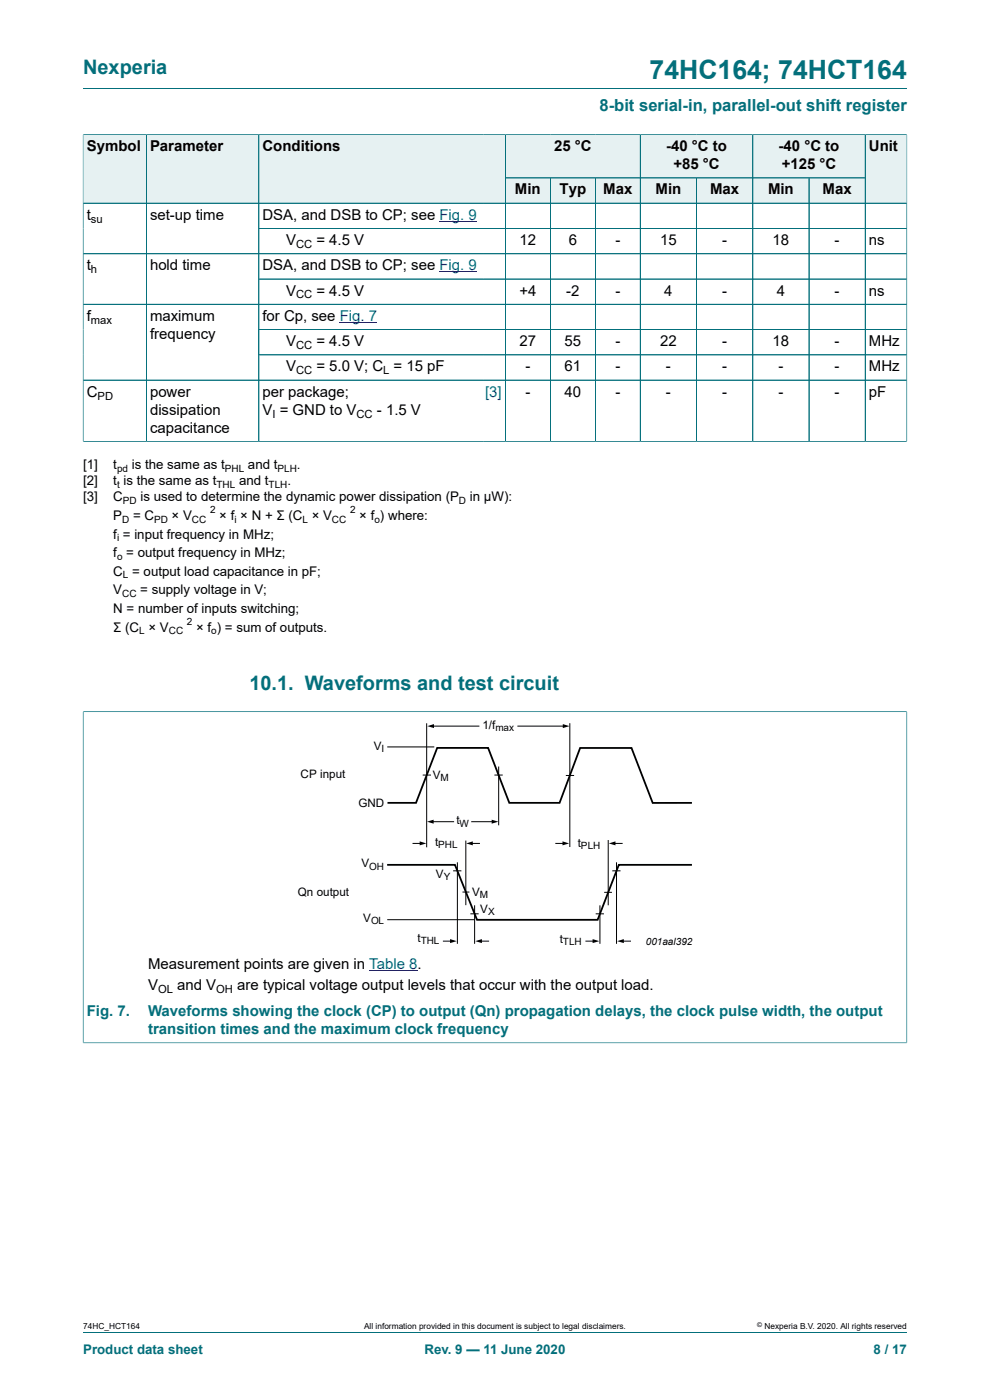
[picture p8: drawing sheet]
<svg xmlns="http://www.w3.org/2000/svg" width="210mm" height="297mm" viewBox="0 0 210 297" stroke-linecap="round" stroke-linejoin="round" font-family="sans-serif">
<defs><g id="words">
<text font-size="5.6" fill="#036f7b" x="137.8" y="16.8">74HC164; 74HCT164</text>
<g font-size="4.2" fill="#036f7b">
<text x="17.6" y="15.6">Nexperia</text>
<text x="52.9" y="146.4">10.1. Waveforms and test circuit</text>
</g>
<text font-size="3.5" fill="#036f7b" x="127.2" y="23.7">8-bit serial-in, parallel-out shift register</text>
<g font-size="3.2">
<text x="18.4" y="32.1">Symbol</text>
<text x="31.8" y="32.1">Parameter</text>
<text x="55.7" y="32.1">Conditions</text>
<text x="117.5" y="32.1">25 °C</text>
<text x="141.3" y="32.1">-40 °C to</text>
<text x="142.8" y="35.9">+85 °C</text>
<text x="165.2" y="32.1">-40 °C to</text>
<text x="165.8" y="35.9">+125 °C</text>
<text x="184.3" y="32.1">Unit</text>
<text x="109.2" y="41.3">Min</text>
<text x="118.7" y="41.3">Typ</text>
<text x="128" y="41.3">Max</text>
<text x="139.1" y="41.3">Min</text>
<text x="150.6" y="41.3">Max</text>
<text x="162.9" y="41.3">Min</text>
<text x="174.5" y="41.3">Max</text>
<text x="18.4" y="46.6">t</text>
<text x="31.8" y="46.6">set-up time</text>
<text x="55.7" y="46.6">DSA, and DSB to CP; see Fig. 9</text>
<text x="60.7" y="52">V</text>
<text x="67.1" y="52">= 4.5 V</text>
<text x="110.2" y="52">12</text>
<text x="120.6" y="52">6</text>
<text x="130.5" y="52">-</text>
<text x="140" y="52">15</text>
<text x="153.2" y="52">-</text>
<text x="163.9" y="52">18</text>
<text x="177" y="52">-</text>
<text x="184.3" y="52">ns</text>
<text x="18.4" y="57.3">t</text>
<text x="31.8" y="57.3">hold time</text>
<text x="55.7" y="57.3">DSA, and DSB to CP; see Fig. 9</text>
<text x="60.7" y="62.7">V</text>
<text x="67.1" y="62.7">= 4.5 V</text>
<text x="110.2" y="62.7">+4</text>
<text x="120.1" y="62.7">-2</text>
<text x="130.5" y="62.7">-</text>
<text x="140.9" y="62.7">4</text>
<text x="153.2" y="62.7">-</text>
<text x="164.8" y="62.7">4</text>
<text x="177" y="62.7">-</text>
<text x="184.3" y="62.7">ns</text>
<text x="18.4" y="68.1">f</text>
<text x="31.8" y="68.1">maximum</text>
<text x="31.8" y="71.9">frequency</text>
<text x="55.7" y="68.1">for Cp, see Fig. 7</text>
<text x="60.7" y="73.4">V</text>
<text x="67.1" y="73.4">= 4.5 V</text>
<text x="110.2" y="73.4">27</text>
<text x="119.7" y="73.4">55</text>
<text x="130.5" y="73.4">-</text>
<text x="140" y="73.4">22</text>
<text x="153.2" y="73.4">-</text>
<text x="163.9" y="73.4">18</text>
<text x="177" y="73.4">-</text>
<text x="184.3" y="73.4">MHz</text>
<text x="60.7" y="78.8">V</text>
<text x="67.1" y="78.8">= 5.0 V; C = 15 pF</text>
<text x="111.4" y="78.8">-</text>
<text x="119.7" y="78.8">61</text>
<text x="130.5" y="78.8">-</text>
<text x="141.3" y="78.8">-</text>
<text x="153.2" y="78.8">-</text>
<text x="165.1" y="78.8">-</text>
<text x="177" y="78.8">-</text>
<text x="184.3" y="78.8">MHz</text>
<text x="18.4" y="84.1">C</text>
<text x="31.8" y="84.1">power</text>
<text x="31.8" y="88">dissipation</text>
<text x="55.7" y="84.1">per package;</text>
<text x="55.7" y="88">V = GND to V</text>
<text x="79.9" y="88">- 1.5 V</text>
<text x="111.4" y="84.1">-</text>
<text x="119.7" y="84.1">40</text>
<text x="130.5" y="84.1">-</text>
<text x="141.3" y="84.1">-</text>
<text x="153.2" y="84.1">-</text>
<text x="165.1" y="84.1">-</text>
<text x="177" y="84.1">-</text>
<text x="184.3" y="84.1">pF</text>
<text x="31.8" y="91.8">capacitance</text>
<text x="31.4" y="205.5">Measurement points are given in Table 8.</text>
<text x="31.4" y="210">V</text>
<text x="37.6" y="210">and V</text>
<text x="50.3" y="210">are typical voltage output levels that occur with the output load.</text>
</g>
<text font-size="3.2" fill="#00f" x="102.9" y="84.1">[3]</text>
<g font-size="3.2" fill="#036f7b">
<text x="18.4" y="215.6">Fig. 7.</text>
<text x="31.4" y="215.6">Waveforms showing the clock (CP) to output (Qn) propagation delays, the clock pulse width, the output</text>
<text x="31.4" y="219.4">transition times and the maximum clock frequency</text>
</g>
<g font-size="2.8">
<text x="17.6" y="99.6">[1]</text>
<text x="24" y="99.6">t</text>
<text x="28" y="99.6">is the same as t</text>
<text x="52.6" y="99.6">and t</text>
<text x="63" y="99.6">.</text>
<text x="17.6" y="103">[2]</text>
<text x="17.6" y="106.4">[3]</text>
<text x="24" y="103">t is the same as t</text>
<text x="24" y="106.4">C</text>
<text x="29.8" y="106.4">is used to determine the dynamic power dissipation (P</text>
<text x="50.7" y="103">and t</text>
<text x="61" y="103">.</text>
<text x="99.7" y="106.4">in μW):</text>
<text x="24" y="110.3">P</text>
<text x="28.2" y="110.3">= C</text>
<text x="36.4" y="110.3">× V</text>
<text x="46.5" y="110.3">× f × N + Σ (C × V</text>
<text x="76.2" y="110.3">× f ) where:</text>
<text x="24" y="114.3">f = input frequency in MHz;</text>
<text x="24" y="118.2">f = output frequency in MHz;</text>
<text x="24" y="122.2">C = output load capacitance in pF;</text>
<text x="24" y="126.1">V</text>
<text x="24" y="130.1">N = number of inputs switching;</text>
<text x="29.8" y="126.1">= supply voltage in V;</text>
<text x="24" y="134">Σ (C × V</text>
<text x="41.6" y="134">× f ) = sum of outputs.</text>
</g>
<g font-size="2.8" fill="#036f7b">
<text x="17.6" y="287.2">Product data sheet</text>
<text x="90.1" y="287.2">Rev. 9 — 11 June 2020</text>
<text x="185.3" y="287.2">8 / 17</text>
</g>
<g font-size="2.5">
<text x="102.3" y="154.6">1/f</text>
<text x="79.3" y="159.1">V</text>
<text x="63.8" y="165.1">CP input</text>
<text x="91.8" y="165.2">V</text>
<text x="76" y="171.2">GND</text>
<text x="92.3" y="179.5">t</text>
<text x="96.9" y="174.8">t</text>
<text x="122.6" y="179.7">t</text>
<text x="76.7" y="184">V</text>
<text x="63.2" y="190.1">Qn output</text>
<text x="92.5" y="186.2">V</text>
<text x="100.2" y="190">V</text>
<text x="77" y="195.7">V</text>
<text x="101.9" y="193.8">V</text>
<text x="88.5" y="199.9">t</text>
<text x="118.8" y="200">t</text>
</g>
<g font-size="2.4">
<text x="19.3" y="47.2">su</text>
<text x="62.8" y="52.6">CC</text>
<text x="19.3" y="58">h</text>
<text x="62.8" y="63.3">CC</text>
<text x="19.3" y="68.7">max</text>
<text x="62.8" y="74">CC</text>
<text x="62.8" y="79.4">CC</text>
<text x="81.3" y="79.4">L</text>
<text x="20.7" y="84.8">PD</text>
<text x="57.8" y="88.6">I</text>
<text x="75.6" y="88.6">CC</text>
<text x="33.5" y="210.6">OL</text>
<text x="45.9" y="210.6">OH</text>
</g>
<g font-size="2.1">
<text x="24.8" y="100.1">pd</text>
<text x="47.7" y="100.1">PHL</text>
<text x="58.9" y="100.1">PLH</text>
<text x="24.8" y="103.5">t</text>
<text x="26.1" y="106.9">PD</text>
<text x="45.9" y="103.5">THL</text>
<text x="57" y="103.5">TLH</text>
<text x="97.4" y="106.9">D</text>
<text x="25.9" y="110.9">D</text>
<text x="32.7" y="110.9">PD</text>
<text x="40.7" y="110.9">CC</text>
<text x="44.6" y="108.8">2</text>
<text x="49.7" y="110.9">i</text>
<text x="64.2" y="110.9">L</text>
<text x="70.4" y="110.9">CC</text>
<text x="74.3" y="108.8">2</text>
<text x="79.4" y="110.9">o</text>
<text x="24.8" y="114.8">i</text>
<text x="24.8" y="118.8">o</text>
<text x="26.1" y="122.7">L</text>
<text x="25.9" y="126.7">CC</text>
<text x="29.5" y="134.6">L</text>
<text x="35.8" y="134.6">CC</text>
<text x="39.6" y="132.5">2</text>
<text x="44.8" y="134.6">o</text>
<text x="105.1" y="155">max</text>
<text x="80.9" y="159.6">I</text>
<text x="93.4" y="165.6">M</text>
<text x="92.9" y="180">PHL</text>
<text x="97.5" y="175.3">W</text>
<text x="78.3" y="184.5">OH</text>
<text x="123.2" y="180.1">PLH</text>
<text x="94.1" y="186.7">Y</text>
<text x="101.8" y="190.5">M</text>
<text x="78.7" y="196.1">OL</text>
<text x="103.5" y="194.2">X</text>
<text x="89.2" y="200.3">THL</text>
<text x="119.4" y="200.5">TLH</text>
<text x="137" y="200.6">001aal392</text>
</g>
<g font-size="1.8">
<text x="17.6" y="282">74HC_HCT164</text>
<text x="77.2" y="282">All information provided in this document is subject to legal disclaimers.</text>
<text x="162.2" y="282">Nexperia B.V. 2020. All rights reserved</text>
</g>
<text font-size="1.4" x="160.6" y="281.6">©</text>
</g></defs>
<path d="M17.6 18.8h174.8M107.2 28.6h28.6v9.1h-28.6z" fill="none" stroke="#036f7b" stroke-width=".21"/>
<path d="M107.3 28.6h28.5v9.1h-28.5z" fill="#e6f1f2"/>
<path d="M135.8 28.6h23.9v9.1h-23.9z" fill="none" stroke="#036f7b" stroke-width=".21"/>
<path d="M135.9 28.6h23.7v9.1h-23.7z" fill="#e6f1f2"/>
<path d="M159.7 28.6h23.8v9.1h-23.8z" fill="none" stroke="#036f7b" stroke-width=".21"/>
<path d="M159.8 28.6h23.7v9.1h-23.7z" fill="#e6f1f2"/>
<path d="M17.6 28.5v14.6h13.4v-14.5h-13.4" fill="none" stroke="#036f7b" stroke-width=".21"/>
<path d="M17.7 28.6h13.3v14.4h-13.3z" fill="#e6f1f2"/>
<path d="M31 28.6h23.9v14.5h-23.9z" fill="none" stroke="#036f7b" stroke-width=".21"/>
<path d="M31.1 28.6h23.7v14.4h-23.7z" fill="#e6f1f2"/>
<path d="M102.6 28.6h-47.7v14.5h47.7" fill="none" stroke="#036f7b" stroke-width=".21"/>
<path d="M55 28.6h47.6v14.4h-47.6z" fill="#e6f1f2"/>
<path d="M102.6 28.6h4.6v14.5h-4.6" fill="none" stroke="#036f7b" stroke-width=".21"/>
<g fill="#e6f1f2">
<path d="M102.6 28.6h4.5v14.4h-4.5z"/>
<path d="M107.3 37.8h9.4v5.2h-9.4z"/>
</g>
<path d="M107.2 37.7h9.5v5.4h-9.5z" fill="none" stroke="#036f7b" stroke-width=".21"/>
<path d="M116.8 37.8h9.4v5.2h-9.4z" fill="#e6f1f2"/>
<path d="M116.7 37.7h9.6v5.4h-9.6z" fill="none" stroke="#036f7b" stroke-width=".21"/>
<path d="M126.4 37.8h9.4v5.2h-9.4z" fill="#e6f1f2"/>
<path d="M126.3 37.7h9.5v5.4h-9.5z" fill="none" stroke="#036f7b" stroke-width=".21"/>
<path d="M135.9 37.8h11.8v5.2h-11.8z" fill="#e6f1f2"/>
<path d="M135.8 37.7h12v5.4h-12z" fill="none" stroke="#036f7b" stroke-width=".21"/>
<path d="M147.8 37.8h11.8v5.2h-11.8z" fill="#e6f1f2"/>
<path d="M147.8 37.7h11.9v5.4h-11.9z" fill="none" stroke="#036f7b" stroke-width=".21"/>
<path d="M159.8 37.8h11.7v5.2h-11.7z" fill="#e6f1f2"/>
<path d="M159.7 37.7h11.9v5.4h-11.9z" fill="none" stroke="#036f7b" stroke-width=".21"/>
<path d="M171.7 37.8h11.8v5.2h-11.8z" fill="#e6f1f2"/>
<path d="M192.4 28.5v14.6h-20.8v-5.4h11.9M192.4 28.6h-8.9v14.5" fill="none" stroke="#036f7b" stroke-width=".21"/>
<path d="M183.6 28.6h8.7v14.4h-8.7z" fill="#e6f1f2"/>
<g fill="none" stroke="#036f7b" stroke-width=".21">
<path d="M17.6 28.6v65.1M17.7 28.6h174.6M31 28.6v65M54.9 28.6v65M107.2 28.6v65M107.3 37.7h76.2M116.7 37.8v55.8M126.3 37.8v55.8M135.8 28.6v65M147.8 37.8v55.8M159.7 28.6v65M171.6 37.8v55.8"/>
<path d="M183.5 28.6v65M192.4 28.6v65.1M17.6 43.1h174.8M17.6 53.8h174.8M54.9 48.5h137.5M54.9 59.2h137.5M17.6 64.6h174.8M54.9 69.9h137.5M54.9 75.3h137.5M17.6 93.6h174.8M17.6 80.6h174.8M17.6 151h174.8"/>
<path d="M17.6 150.9v70.4M192.4 150.9v70.4M17.6 221.2h174.8M17.6 282.6h174.8"/>
</g>
<path d="M93.2 46.9h8M93.2 57.7h8M72.1 68.4h7.9M78.3 205.9h10.3" fill="none" stroke="#00f" stroke-width=".21"/>
<g fill="none" stroke="#000" stroke-width=".21">
<path d="M82.1 158.5h10M90.5 153.4v26.4M91.8 154h9.8M109.9 154h9.8M120.9 153.4v26.3M87.6 178.9h1.7M89.7 164.4h1.7M91.7 174.3h4.5M98.8 178.3v13.7M100 178.9h1.7M100.1 174.3h4.5M104.9 164.4h1.7"/>
<path d="M105.8 162.6v12.5M117.9 178.9h1.7M120 164.5h1.8M129 178.2v13.8M130.3 178.9h1.7M82.1 195.1h18.5M94.1 199.7h1.7M96.1 184.7h1.8M97 182.9v17.3M98.1 189.2h1.5M99.8 193.9h1.7M100.7 192.1v8.1"/>
<path d="M101.9 199.7h1.7M124.3 199.7h1.7M126.4 193.9h1.7M127.3 192.1v8.1M128.2 189.3h1.6M129.9 184.7h1.7M130.8 182.9v17.3M132 199.7h1.7"/>
</g>
<path d="M90.6 154l1.5-.4v.9zM119.4 153.6l1.4 .4-1.4 .5zM89 178.5l1.4 .4-1.4 .4zM90.6 174.3l1.4-.4v.8zM98.9 178.9l1.4-.4v.8zM104.3 173.9l1.4 .4-1.4 .4zM119.3 178.5l1.4 .4-1.4 .4zM129.1 178.9l1.5-.4v.8zM95.5 199.2l1.4 .5-1.4 .4zM100.8 199.7l1.4-.5v.9zM125.7 199.2l1.4 .5-1.4 .4zM130.9 199.7l1.4-.5v.9z" fill="#000"/>
<path d="M82.2 170.3h6l4.5-11.6h10.8l4.5 11.6h10.7l4.4-11.6h10.9l4.4 11.6h8.4M82.1 183.5h14.4l4.7 11.6h25.6l4.5-11.6h15.5" fill="none" stroke="#000" stroke-width=".38"/>
<use href="#words"/>
</svg>
